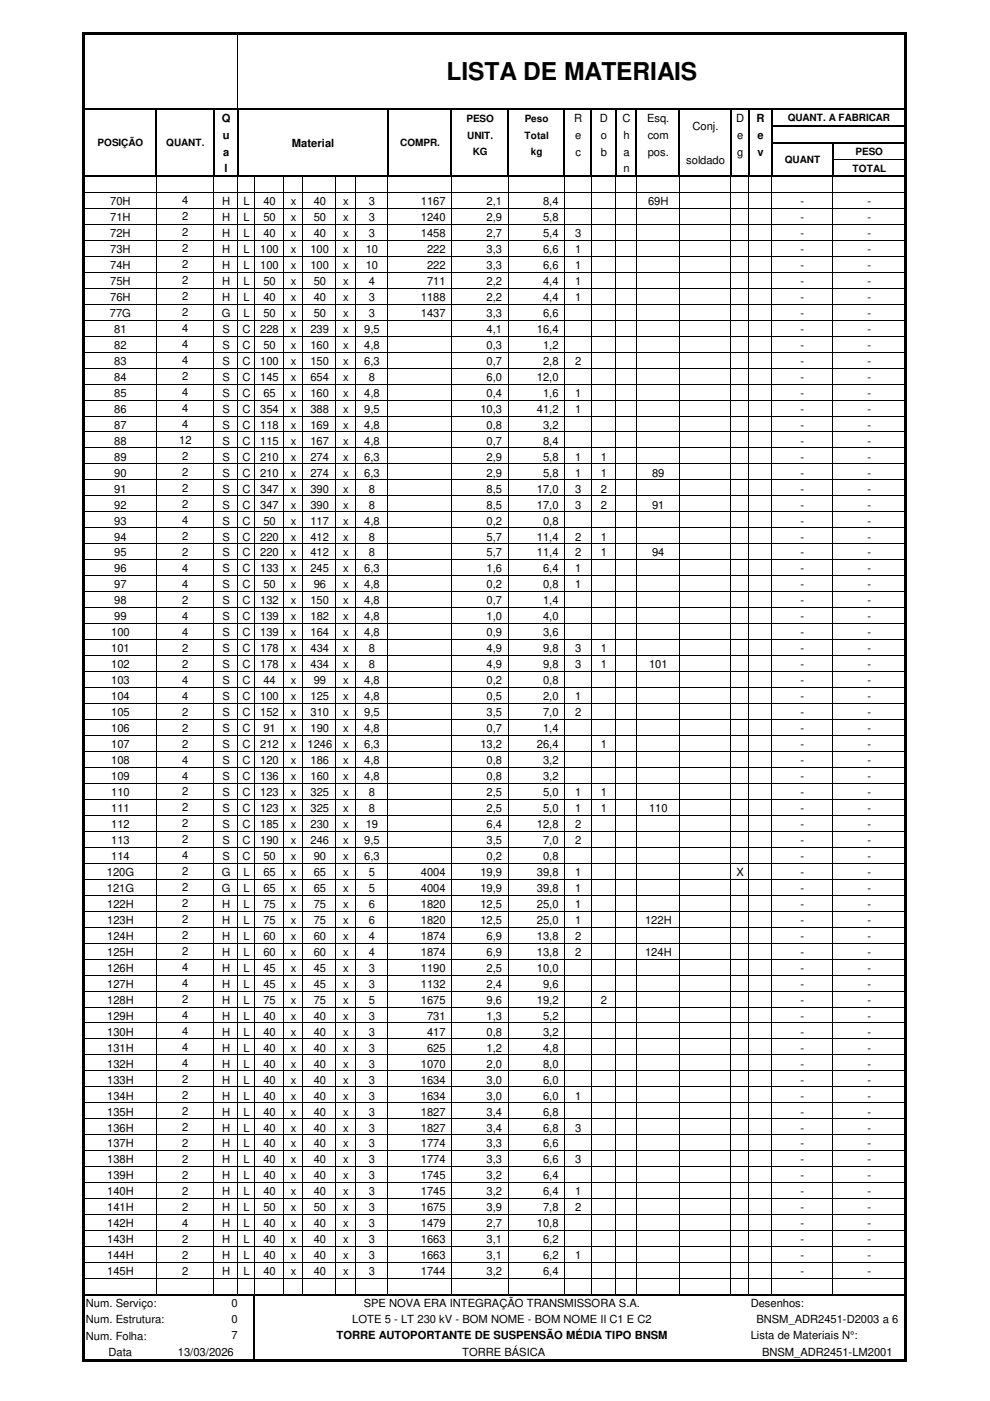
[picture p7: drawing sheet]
<svg xmlns="http://www.w3.org/2000/svg" width="210mm" height="297mm" viewBox="0 0 210 297" stroke-linecap="round" stroke-linejoin="round" font-family="sans-serif">
<defs><g id="words">
<text font-size="5.2" x="94.7" y="17">LISTA DE MATERIAIS</text>
<g font-size="2.4">
<text x="47" y="25.9">Q</text>
<text x="47.2" y="29.5">u</text>
<text x="121.8" y="25.9">R</text>
<text x="122" y="29.5">e</text>
<text x="127.2" y="25.9">D</text>
<text x="127.4" y="29.5">o</text>
<text x="132" y="25.9">C</text>
<text x="132.2" y="29.5">h</text>
<text x="137.2" y="25.9">Esq.</text>
<text x="137.3" y="29.5">com</text>
<text x="146.9" y="27.6">Conj.</text>
<text x="156.1" y="25.9">D</text>
<text x="156.3" y="29.5">e</text>
<text x="160.4" y="25.9">R</text>
<text x="160.6" y="29.5">e</text>
<text x="47.3" y="33">a</text>
<text x="61.9" y="31.1">Material</text>
<text x="122" y="33">c</text>
<text x="127.4" y="33">b</text>
<text x="132.2" y="33">a</text>
<text x="137.3" y="33">pos.</text>
<text x="145.5" y="34.7">soldado</text>
<text x="156.3" y="33">g</text>
<text x="160.6" y="33">v</text>
<text x="47.6" y="36.4">l</text>
<text x="132.2" y="36.4">n</text>
<text x="23.4" y="46.9">71H</text>
<text x="23.4" y="43.5">70H</text>
<text x="38.7" y="46.7">2</text>
<text x="38.7" y="43.3">4</text>
<text x="47.1" y="46.9">H</text>
<text x="47.1" y="43.5">H</text>
<text x="51.6" y="46.9">L</text>
<text x="51.6" y="43.5">L</text>
<text x="55.8" y="46.9">50</text>
<text x="55.8" y="43.5">40</text>
<text x="61.7" y="46.9">x</text>
<text x="61.7" y="43.5">x</text>
<text x="66.5" y="46.9">50</text>
<text x="66.5" y="43.5">40</text>
<text x="72.7" y="46.9">x</text>
<text x="72.7" y="43.5">x</text>
<text x="78.2" y="46.9">3</text>
<text x="78.2" y="43.5">3</text>
<text x="89.2" y="46.9">1240</text>
<text x="89.2" y="43.5">1167</text>
<text x="103.2" y="46.9">2,9</text>
<text x="103.2" y="43.5">2,1</text>
<text x="115.1" y="46.9">5,8</text>
<text x="115.1" y="43.5">8,4</text>
<text x="137.4" y="43.5">69H</text>
<text x="169.8" y="46.9">-</text>
<text x="169.8" y="43.5">-</text>
<text x="183.9" y="46.9">-</text>
<text x="183.9" y="43.5">-</text>
<text x="23.4" y="50.2">72H</text>
<text x="23.4" y="53.6">73H</text>
<text x="38.7" y="50.1">2</text>
<text x="38.7" y="53.5">2</text>
<text x="47.1" y="50.2">H</text>
<text x="47.1" y="53.6">H</text>
<text x="51.6" y="50.2">L</text>
<text x="51.6" y="53.6">L</text>
<text x="55.2" y="53.6">100</text>
<text x="55.8" y="50.2">40</text>
<text x="61.7" y="53.6">x</text>
<text x="61.7" y="50.2">x</text>
<text x="65.8" y="53.6">100</text>
<text x="66.5" y="50.2">40</text>
<text x="72.7" y="53.6">x</text>
<text x="72.7" y="50.2">x</text>
<text x="77.6" y="53.6">10</text>
<text x="78.2" y="50.2">3</text>
<text x="89.2" y="50.2">1458</text>
<text x="90.6" y="53.6">222</text>
<text x="103.2" y="53.6">3,3</text>
<text x="103.2" y="50.2">2,7</text>
<text x="115.1" y="53.6">6,6</text>
<text x="115.1" y="50.2">5,4</text>
<text x="122" y="53.6">1</text>
<text x="122" y="50.2">3</text>
<text x="169.8" y="53.6">-</text>
<text x="169.8" y="50.2">-</text>
<text x="183.9" y="53.6">-</text>
<text x="183.9" y="50.2">-</text>
<text x="23.4" y="57">74H</text>
<text x="38.6" y="56.9">2</text>
<text x="47.1" y="57">H</text>
<text x="51.6" y="57">L</text>
<text x="55.2" y="57">100</text>
<text x="61.7" y="57">x</text>
<text x="65.8" y="57">100</text>
<text x="72.7" y="57">x</text>
<text x="77.6" y="57">10</text>
<text x="90.6" y="57">222</text>
<text x="103.2" y="57">3,3</text>
<text x="115.1" y="57">6,6</text>
<text x="122" y="57">1</text>
<text x="169.8" y="57">-</text>
<text x="183.9" y="57">-</text>
<text x="23.4" y="60.4">75H</text>
<text x="23.4" y="63.8">76H</text>
<text x="38.6" y="60.3">2</text>
<text x="38.6" y="63.7">2</text>
<text x="47.1" y="60.4">H</text>
<text x="47.1" y="63.8">H</text>
<text x="51.6" y="60.4">L</text>
<text x="51.6" y="63.8">L</text>
<text x="55.8" y="60.4">50</text>
<text x="55.8" y="63.8">40</text>
<text x="61.7" y="60.4">x</text>
<text x="61.7" y="63.8">x</text>
<text x="66.5" y="60.4">50</text>
<text x="66.5" y="63.8">40</text>
<text x="72.7" y="60.4">x</text>
<text x="72.7" y="63.8">x</text>
<text x="78.2" y="60.4">4</text>
<text x="78.2" y="63.8">3</text>
<text x="89.2" y="63.8">1188</text>
<text x="90.6" y="60.4">711</text>
<text x="103.2" y="60.4">2,2</text>
<text x="103.2" y="63.8">2,2</text>
<text x="115.1" y="60.4">4,4</text>
<text x="115.1" y="63.8">4,4</text>
<text x="122" y="60.4">1</text>
<text x="122" y="63.8">1</text>
<text x="169.8" y="60.4">-</text>
<text x="169.8" y="63.8">-</text>
<text x="183.9" y="63.8">-</text>
<text x="183.9" y="60.4">-</text>
<text x="23.3" y="67.2">77G</text>
<text x="24.2" y="70.6">81</text>
<text x="38.6" y="70.4">4</text>
<text x="38.6" y="67.1">2</text>
<text x="47" y="67.2">G</text>
<text x="47.2" y="70.6">S</text>
<text x="51.4" y="70.6">C</text>
<text x="51.6" y="67.2">L</text>
<text x="55.2" y="70.6">228</text>
<text x="55.8" y="67.2">50</text>
<text x="61.7" y="70.6">x</text>
<text x="61.7" y="67.2">x</text>
<text x="65.8" y="70.6">239</text>
<text x="66.5" y="67.2">50</text>
<text x="72.7" y="67.2">x</text>
<text x="72.7" y="70.6">x</text>
<text x="77.2" y="70.6">9,5</text>
<text x="78.2" y="67.2">3</text>
<text x="89.2" y="67.2">1437</text>
<text x="103.2" y="67.2">3,3</text>
<text x="103.2" y="70.6">4,1</text>
<text x="113.8" y="70.6">16,4</text>
<text x="115.1" y="67.2">6,6</text>
<text x="169.8" y="67.2">-</text>
<text x="169.8" y="70.6">-</text>
<text x="183.9" y="67.2">-</text>
<text x="183.9" y="70.6">-</text>
<text x="24.2" y="74">82</text>
<text x="24.2" y="77.3">83</text>
<text x="38.6" y="73.8">4</text>
<text x="38.6" y="77.2">4</text>
<text x="47.2" y="74">S</text>
<text x="47.2" y="77.3">S</text>
<text x="51.4" y="74">C</text>
<text x="51.4" y="77.3">C</text>
<text x="55.2" y="77.3">100</text>
<text x="55.8" y="74">50</text>
<text x="61.7" y="74">x</text>
<text x="61.7" y="77.3">x</text>
<text x="65.8" y="74">160</text>
<text x="65.8" y="77.3">150</text>
<text x="72.7" y="74">x</text>
<text x="72.7" y="77.3">x</text>
<text x="77.2" y="74">4,8</text>
<text x="77.2" y="77.3">6,3</text>
<text x="103.2" y="74">0,3</text>
<text x="103.2" y="77.3">0,7</text>
<text x="115.1" y="74">1,2</text>
<text x="115.1" y="77.3">2,8</text>
<text x="122" y="77.3">2</text>
<text x="169.8" y="77.3">-</text>
<text x="169.8" y="74">-</text>
<text x="183.9" y="77.3">-</text>
<text x="183.9" y="74">-</text>
<text x="24.2" y="80.7">84</text>
<text x="38.6" y="80.6">2</text>
<text x="38.6" y="84">4</text>
<text x="47.2" y="80.7">S</text>
<text x="51.4" y="80.7">C</text>
<text x="55.2" y="80.7">145</text>
<text x="61.7" y="80.7">x</text>
<text x="65.8" y="80.7">654</text>
<text x="72.7" y="80.7">x</text>
<text x="78.2" y="80.7">8</text>
<text x="103.2" y="80.7">6,0</text>
<text x="113.8" y="80.7">12,0</text>
<text x="169.8" y="80.7">-</text>
<text x="183.9" y="80.7">-</text>
<text x="24.2" y="84.1">85</text>
<text x="24.2" y="87.5">86</text>
<text x="38.6" y="87.4">4</text>
<text x="47.2" y="84.1">S</text>
<text x="47.2" y="87.5">S</text>
<text x="51.4" y="84.1">C</text>
<text x="51.4" y="87.5">C</text>
<text x="55.2" y="87.5">354</text>
<text x="55.8" y="84.1">65</text>
<text x="61.7" y="84.1">x</text>
<text x="61.7" y="87.5">x</text>
<text x="65.8" y="84.1">160</text>
<text x="65.8" y="87.5">388</text>
<text x="72.7" y="84.1">x</text>
<text x="72.7" y="87.5">x</text>
<text x="77.2" y="84.1">4,8</text>
<text x="77.2" y="87.5">9,5</text>
<text x="101.9" y="87.5">10,3</text>
<text x="103.2" y="84.1">0,4</text>
<text x="113.8" y="87.5">41,2</text>
<text x="115.1" y="84.1">1,6</text>
<text x="122" y="84.1">1</text>
<text x="122" y="87.5">1</text>
<text x="169.8" y="84.1">-</text>
<text x="169.8" y="87.5">-</text>
<text x="183.9" y="84.1">-</text>
<text x="183.9" y="87.5">-</text>
<text x="24.2" y="90.9">87</text>
<text x="24.2" y="94.3">88</text>
<text x="38" y="94.1">12</text>
<text x="38.7" y="90.8">4</text>
<text x="47.2" y="90.9">S</text>
<text x="47.2" y="94.3">S</text>
<text x="51.4" y="90.9">C</text>
<text x="51.4" y="94.3">C</text>
<text x="55.2" y="90.9">118</text>
<text x="55.2" y="94.3">115</text>
<text x="61.7" y="90.9">x</text>
<text x="61.7" y="94.3">x</text>
<text x="65.8" y="90.9">169</text>
<text x="65.8" y="94.3">167</text>
<text x="72.7" y="90.9">x</text>
<text x="72.7" y="94.3">x</text>
<text x="77.2" y="90.9">4,8</text>
<text x="77.2" y="94.3">4,8</text>
<text x="103.2" y="90.9">0,8</text>
<text x="103.2" y="94.3">0,7</text>
<text x="115.1" y="90.9">3,2</text>
<text x="115.1" y="94.3">8,4</text>
<text x="169.8" y="90.9">-</text>
<text x="169.8" y="94.3">-</text>
<text x="183.9" y="90.9">-</text>
<text x="183.9" y="94.3">-</text>
<text x="24.2" y="97.7">89</text>
<text x="24.2" y="101">90</text>
<text x="38.7" y="97.5">2</text>
<text x="38.7" y="100.9">2</text>
<text x="47.2" y="97.7">S</text>
<text x="47.2" y="101">S</text>
<text x="51.4" y="97.7">C</text>
<text x="51.4" y="101">C</text>
<text x="55.2" y="97.7">210</text>
<text x="55.2" y="101">210</text>
<text x="61.7" y="97.7">x</text>
<text x="61.7" y="101">x</text>
<text x="65.8" y="97.7">274</text>
<text x="65.8" y="101">274</text>
<text x="72.7" y="97.7">x</text>
<text x="72.7" y="101">x</text>
<text x="77.2" y="97.7">6,3</text>
<text x="77.2" y="101">6,3</text>
<text x="103.2" y="97.7">2,9</text>
<text x="103.2" y="101">2,9</text>
<text x="115.1" y="97.7">5,8</text>
<text x="115.1" y="101">5,8</text>
<text x="122" y="97.7">1</text>
<text x="122" y="101">1</text>
<text x="127.4" y="97.7">1</text>
<text x="127.4" y="101">1</text>
<text x="138.3" y="101">89</text>
<text x="169.8" y="97.7">-</text>
<text x="169.8" y="101">-</text>
<text x="183.9" y="97.7">-</text>
<text x="183.9" y="101">-</text>
<text x="24.2" y="104.4">91</text>
<text x="24.2" y="107.8">92</text>
<text x="38.7" y="104.3">2</text>
<text x="38.7" y="107.7">2</text>
<text x="47.2" y="104.4">S</text>
<text x="47.2" y="107.8">S</text>
<text x="51.4" y="104.4">C</text>
<text x="51.4" y="107.8">C</text>
<text x="55.2" y="104.4">347</text>
<text x="55.2" y="107.8">347</text>
<text x="61.7" y="104.4">x</text>
<text x="61.7" y="107.8">x</text>
<text x="65.8" y="104.4">390</text>
<text x="65.8" y="107.8">390</text>
<text x="72.7" y="104.4">x</text>
<text x="72.7" y="107.8">x</text>
<text x="78.2" y="104.4">8</text>
<text x="78.2" y="107.8">8</text>
<text x="103.2" y="104.4">8,5</text>
<text x="103.2" y="107.8">8,5</text>
<text x="113.8" y="104.4">17,0</text>
<text x="113.8" y="107.8">17,0</text>
<text x="122" y="104.4">3</text>
<text x="122" y="107.8">3</text>
<text x="127.4" y="104.4">2</text>
<text x="127.4" y="107.8">2</text>
<text x="138.3" y="107.8">91</text>
<text x="169.8" y="104.4">-</text>
<text x="169.8" y="107.8">-</text>
<text x="183.9" y="104.4">-</text>
<text x="183.9" y="107.8">-</text>
<text x="24.2" y="111.2">93</text>
<text x="38.7" y="111.1">4</text>
<text x="47.2" y="111.2">S</text>
<text x="51.4" y="111.2">C</text>
<text x="55.8" y="111.2">50</text>
<text x="61.7" y="111.2">x</text>
<text x="65.8" y="111.2">117</text>
<text x="72.7" y="111.2">x</text>
<text x="77.2" y="111.2">4,8</text>
<text x="103.2" y="111.2">0,2</text>
<text x="115.1" y="111.2">0,8</text>
<text x="169.8" y="111.2">-</text>
<text x="183.9" y="111.2">-</text>
<text x="24.2" y="114.6">94</text>
<text x="24.2" y="118">95</text>
<text x="38.7" y="114.5">2</text>
<text x="38.7" y="117.9">2</text>
<text x="47.2" y="114.6">S</text>
<text x="47.2" y="118">S</text>
<text x="51.4" y="114.6">C</text>
<text x="51.4" y="118">C</text>
<text x="55.2" y="114.6">220</text>
<text x="55.2" y="118">220</text>
<text x="61.7" y="114.6">x</text>
<text x="61.7" y="118">x</text>
<text x="65.8" y="114.6">412</text>
<text x="65.8" y="118">412</text>
<text x="72.7" y="114.6">x</text>
<text x="72.7" y="118">x</text>
<text x="78.2" y="114.6">8</text>
<text x="78.2" y="118">8</text>
<text x="103.2" y="114.6">5,7</text>
<text x="103.2" y="118">5,7</text>
<text x="113.8" y="114.6">11,4</text>
<text x="113.8" y="118">11,4</text>
<text x="122" y="114.6">2</text>
<text x="122" y="118">2</text>
<text x="127.4" y="114.6">1</text>
<text x="127.4" y="118">1</text>
<text x="138.3" y="118">94</text>
<text x="169.8" y="114.6">-</text>
<text x="169.8" y="118">-</text>
<text x="183.9" y="114.6">-</text>
<text x="183.9" y="118">-</text>
<text x="24.2" y="121.4">96</text>
<text x="24.2" y="124.8">97</text>
<text x="38.7" y="121.2">4</text>
<text x="38.7" y="124.6">4</text>
<text x="47.2" y="121.4">S</text>
<text x="47.2" y="124.8">S</text>
<text x="51.4" y="121.4">C</text>
<text x="51.4" y="124.8">C</text>
<text x="55.2" y="121.4">133</text>
<text x="55.8" y="124.8">50</text>
<text x="61.7" y="121.4">x</text>
<text x="61.7" y="124.8">x</text>
<text x="65.8" y="121.4">245</text>
<text x="66.5" y="124.8">96</text>
<text x="72.7" y="121.4">x</text>
<text x="72.7" y="124.8">x</text>
<text x="77.2" y="121.4">6,3</text>
<text x="77.2" y="124.8">4,8</text>
<text x="103.2" y="121.4">1,6</text>
<text x="103.2" y="124.8">0,2</text>
<text x="115.1" y="121.4">6,4</text>
<text x="115.1" y="124.8">0,8</text>
<text x="122" y="121.4">1</text>
<text x="122" y="124.8">1</text>
<text x="169.8" y="121.4">-</text>
<text x="169.8" y="124.8">-</text>
<text x="183.9" y="121.4">-</text>
<text x="183.9" y="124.8">-</text>
<text x="24.2" y="128.1">98</text>
<text x="24.2" y="131.5">99</text>
<text x="38.7" y="128">2</text>
<text x="38.7" y="131.4">4</text>
<text x="47.2" y="128.1">S</text>
<text x="47.2" y="131.5">S</text>
<text x="51.4" y="128.1">C</text>
<text x="51.4" y="131.5">C</text>
<text x="55.2" y="128.1">132</text>
<text x="55.2" y="131.5">139</text>
<text x="61.7" y="128.1">x</text>
<text x="61.7" y="131.5">x</text>
<text x="65.8" y="128.1">150</text>
<text x="65.8" y="131.5">182</text>
<text x="72.7" y="128.1">x</text>
<text x="72.7" y="131.5">x</text>
<text x="77.2" y="128.1">4,8</text>
<text x="77.2" y="131.5">4,8</text>
<text x="103.2" y="128.1">0,7</text>
<text x="103.2" y="131.5">1,0</text>
<text x="115.1" y="128.1">1,4</text>
<text x="115.1" y="131.5">4,0</text>
<text x="169.8" y="128.1">-</text>
<text x="169.8" y="131.5">-</text>
<text x="183.9" y="128.1">-</text>
<text x="183.9" y="131.5">-</text>
<text x="23.6" y="134.9">100</text>
<text x="38.7" y="134.8">4</text>
<text x="47.2" y="134.9">S</text>
<text x="51.4" y="134.9">C</text>
<text x="55.2" y="134.9">139</text>
<text x="61.7" y="134.9">x</text>
<text x="65.8" y="134.9">164</text>
<text x="72.7" y="134.9">x</text>
<text x="77.2" y="134.9">4,8</text>
<text x="103.2" y="134.9">0,9</text>
<text x="115.1" y="134.9">3,6</text>
<text x="169.8" y="134.9">-</text>
<text x="183.9" y="134.9">-</text>
<text x="23.6" y="138.3">101</text>
<text x="23.6" y="141.7">102</text>
<text x="38.7" y="138.2">2</text>
<text x="38.7" y="141.6">2</text>
<text x="47.2" y="138.3">S</text>
<text x="47.2" y="141.7">S</text>
<text x="51.4" y="138.3">C</text>
<text x="51.4" y="141.7">C</text>
<text x="55.2" y="138.3">178</text>
<text x="55.2" y="141.7">178</text>
<text x="61.7" y="138.3">x</text>
<text x="61.7" y="141.7">x</text>
<text x="65.8" y="138.3">434</text>
<text x="65.8" y="141.7">434</text>
<text x="72.7" y="138.3">x</text>
<text x="72.7" y="141.7">x</text>
<text x="78.2" y="138.3">8</text>
<text x="78.2" y="141.7">8</text>
<text x="103.2" y="138.3">4,9</text>
<text x="103.2" y="141.7">4,9</text>
<text x="115.1" y="138.3">9,8</text>
<text x="115.1" y="141.7">9,8</text>
<text x="122" y="138.3">3</text>
<text x="122" y="141.7">3</text>
<text x="127.4" y="138.3">1</text>
<text x="127.4" y="141.7">1</text>
<text x="137.6" y="141.7">101</text>
<text x="169.8" y="138.3">-</text>
<text x="169.8" y="141.7">-</text>
<text x="183.9" y="138.3">-</text>
<text x="183.9" y="141.7">-</text>
<text x="23.6" y="145.1">103</text>
<text x="23.6" y="148.5">104</text>
<text x="38.7" y="144.9">4</text>
<text x="38.7" y="148.3">4</text>
<text x="47.2" y="145.1">S</text>
<text x="47.2" y="148.5">S</text>
<text x="51.4" y="145.1">C</text>
<text x="51.4" y="148.5">C</text>
<text x="55.2" y="148.5">100</text>
<text x="55.8" y="145.1">44</text>
<text x="61.7" y="148.5">x</text>
<text x="61.7" y="145.1">x</text>
<text x="65.8" y="148.5">125</text>
<text x="66.5" y="145.1">99</text>
<text x="72.7" y="148.5">x</text>
<text x="72.7" y="145.1">x</text>
<text x="77.2" y="148.5">4,8</text>
<text x="77.2" y="145.1">4,8</text>
<text x="103.2" y="148.5">0,5</text>
<text x="103.2" y="145.1">0,2</text>
<text x="115.1" y="148.5">2,0</text>
<text x="115.1" y="145.1">0,8</text>
<text x="122" y="148.5">1</text>
<text x="169.8" y="148.5">-</text>
<text x="169.8" y="145.1">-</text>
<text x="183.9" y="148.5">-</text>
<text x="183.9" y="145.1">-</text>
<text x="23.6" y="151.8">105</text>
<text x="23.6" y="155.2">106</text>
<text x="38.7" y="151.7">2</text>
<text x="38.7" y="155.1">2</text>
<text x="47.2" y="151.8">S</text>
<text x="47.2" y="155.2">S</text>
<text x="51.4" y="151.8">C</text>
<text x="51.4" y="155.2">C</text>
<text x="55.2" y="151.8">152</text>
<text x="55.8" y="155.2">91</text>
<text x="61.7" y="151.8">x</text>
<text x="61.7" y="155.2">x</text>
<text x="65.8" y="151.8">310</text>
<text x="65.8" y="155.2">190</text>
<text x="72.7" y="151.8">x</text>
<text x="72.7" y="155.2">x</text>
<text x="77.2" y="151.8">9,5</text>
<text x="77.2" y="155.2">4,8</text>
<text x="103.2" y="151.8">3,5</text>
<text x="103.2" y="155.2">0,7</text>
<text x="115.1" y="151.8">7,0</text>
<text x="115.1" y="155.2">1,4</text>
<text x="122" y="151.8">2</text>
<text x="169.8" y="151.8">-</text>
<text x="169.8" y="155.2">-</text>
<text x="183.9" y="151.8">-</text>
<text x="183.9" y="155.2">-</text>
<text x="23.6" y="158.6">107</text>
<text x="38.7" y="158.5">2</text>
<text x="38.7" y="161.9">4</text>
<text x="47.2" y="158.6">S</text>
<text x="51.4" y="158.6">C</text>
<text x="55.2" y="158.6">212</text>
<text x="61.7" y="158.6">x</text>
<text x="65.2" y="158.6">1246</text>
<text x="72.7" y="158.6">x</text>
<text x="77.2" y="158.6">6,3</text>
<text x="101.9" y="158.6">13,2</text>
<text x="113.8" y="158.6">26,4</text>
<text x="127.4" y="158.6">1</text>
<text x="169.8" y="158.6">-</text>
<text x="183.9" y="158.6">-</text>
<text x="23.6" y="162">108</text>
<text x="23.6" y="165.4">109</text>
<text x="38.7" y="165.3">4</text>
<text x="47.2" y="162">S</text>
<text x="47.2" y="165.4">S</text>
<text x="51.4" y="162">C</text>
<text x="51.4" y="165.4">C</text>
<text x="55.2" y="162">120</text>
<text x="55.2" y="165.4">136</text>
<text x="61.7" y="162">x</text>
<text x="61.7" y="165.4">x</text>
<text x="65.8" y="162">186</text>
<text x="65.8" y="165.4">160</text>
<text x="72.7" y="162">x</text>
<text x="72.7" y="165.4">x</text>
<text x="77.2" y="162">4,8</text>
<text x="77.2" y="165.4">4,8</text>
<text x="103.2" y="162">0,8</text>
<text x="103.2" y="165.4">0,8</text>
<text x="115.1" y="162">3,2</text>
<text x="115.1" y="165.4">3,2</text>
<text x="169.8" y="162">-</text>
<text x="169.8" y="165.4">-</text>
<text x="183.9" y="162">-</text>
<text x="183.9" y="165.4">-</text>
<text x="23.6" y="168.8">110</text>
<text x="23.6" y="172.2">111</text>
<text x="38.7" y="168.7">2</text>
<text x="38.7" y="172">2</text>
<text x="47.2" y="168.8">S</text>
<text x="47.2" y="172.2">S</text>
<text x="51.4" y="168.8">C</text>
<text x="51.4" y="172.2">C</text>
<text x="55.2" y="168.8">123</text>
<text x="55.2" y="172.2">123</text>
<text x="61.7" y="168.8">x</text>
<text x="61.7" y="172.2">x</text>
<text x="65.8" y="168.8">325</text>
<text x="65.8" y="172.2">325</text>
<text x="72.7" y="168.8">x</text>
<text x="72.7" y="172.2">x</text>
<text x="78.2" y="168.8">8</text>
<text x="78.2" y="172.2">8</text>
<text x="103.2" y="168.8">2,5</text>
<text x="103.2" y="172.2">2,5</text>
<text x="115.1" y="168.8">5,0</text>
<text x="115.1" y="172.2">5,0</text>
<text x="122" y="168.8">1</text>
<text x="122" y="172.2">1</text>
<text x="127.4" y="168.8">1</text>
<text x="127.4" y="172.2">1</text>
<text x="137.6" y="172.2">110</text>
<text x="169.8" y="168.8">-</text>
<text x="169.8" y="172.2">-</text>
<text x="183.9" y="168.8">-</text>
<text x="183.9" y="172.2">-</text>
<text x="23.6" y="175.6">112</text>
<text x="23.6" y="178.9">113</text>
<text x="38.7" y="175.4">2</text>
<text x="38.7" y="178.8">2</text>
<text x="47.2" y="175.6">S</text>
<text x="47.2" y="178.9">S</text>
<text x="51.4" y="175.6">C</text>
<text x="51.4" y="178.9">C</text>
<text x="55.2" y="175.6">185</text>
<text x="55.2" y="178.9">190</text>
<text x="61.7" y="175.6">x</text>
<text x="61.7" y="178.9">x</text>
<text x="65.8" y="175.6">230</text>
<text x="65.8" y="178.9">246</text>
<text x="72.7" y="175.6">x</text>
<text x="72.7" y="178.9">x</text>
<text x="77.2" y="178.9">9,5</text>
<text x="77.6" y="175.6">19</text>
<text x="103.2" y="175.6">6,4</text>
<text x="103.2" y="178.9">3,5</text>
<text x="113.8" y="175.6">12,8</text>
<text x="115.1" y="178.9">7,0</text>
<text x="122" y="178.9">2</text>
<text x="122" y="175.6">2</text>
<text x="169.8" y="175.6">-</text>
<text x="169.8" y="178.9">-</text>
<text x="183.9" y="175.6">-</text>
<text x="183.9" y="178.9">-</text>
<text x="22.6" y="185.7">120G</text>
<text x="23.6" y="182.3">114</text>
<text x="38.7" y="185.6">2</text>
<text x="38.7" y="182.2">4</text>
<text x="47" y="185.7">G</text>
<text x="47.2" y="182.3">S</text>
<text x="51.4" y="182.3">C</text>
<text x="51.6" y="185.7">L</text>
<text x="55.8" y="185.7">65</text>
<text x="55.8" y="182.3">50</text>
<text x="61.7" y="185.7">x</text>
<text x="61.7" y="182.3">x</text>
<text x="66.5" y="185.7">65</text>
<text x="66.5" y="182.3">90</text>
<text x="72.7" y="185.7">x</text>
<text x="72.7" y="182.3">x</text>
<text x="77.2" y="182.3">6,3</text>
<text x="78.2" y="185.7">5</text>
<text x="89.2" y="185.7">4004</text>
<text x="101.9" y="185.7">19,9</text>
<text x="103.2" y="182.3">0,2</text>
<text x="113.8" y="185.7">39,8</text>
<text x="115.1" y="182.3">0,8</text>
<text x="122" y="185.7">1</text>
<text x="156.2" y="185.7">X</text>
<text x="169.8" y="185.7">-</text>
<text x="169.8" y="182.3">-</text>
<text x="183.9" y="185.7">-</text>
<text x="183.9" y="182.3">-</text>
<text x="22.6" y="189.1">121G</text>
<text x="38.7" y="189">2</text>
<text x="47" y="189.1">G</text>
<text x="51.6" y="189.1">L</text>
<text x="55.8" y="189.1">65</text>
<text x="61.7" y="189.1">x</text>
<text x="66.5" y="189.1">65</text>
<text x="72.7" y="189.1">x</text>
<text x="78.2" y="189.1">5</text>
<text x="89.2" y="189.1">4004</text>
<text x="101.9" y="189.1">19,9</text>
<text x="113.8" y="189.1">39,8</text>
<text x="122" y="189.1">1</text>
<text x="169.8" y="189.1">-</text>
<text x="183.9" y="189.1">-</text>
<text x="22.7" y="192.5">122H</text>
<text x="22.7" y="195.9">123H</text>
<text x="38.7" y="192.4">2</text>
<text x="38.7" y="195.7">2</text>
<text x="47.1" y="192.5">H</text>
<text x="47.1" y="195.9">H</text>
<text x="51.6" y="192.5">L</text>
<text x="51.6" y="195.9">L</text>
<text x="55.8" y="192.5">75</text>
<text x="55.8" y="195.9">75</text>
<text x="61.7" y="192.5">x</text>
<text x="61.7" y="195.9">x</text>
<text x="66.5" y="192.5">75</text>
<text x="66.5" y="195.9">75</text>
<text x="72.7" y="192.5">x</text>
<text x="72.7" y="195.9">x</text>
<text x="78.2" y="192.5">6</text>
<text x="78.2" y="195.9">6</text>
<text x="89.2" y="192.5">1820</text>
<text x="89.2" y="195.9">1820</text>
<text x="101.9" y="192.5">12,5</text>
<text x="101.9" y="195.9">12,5</text>
<text x="113.8" y="192.5">25,0</text>
<text x="113.8" y="195.9">25,0</text>
<text x="122" y="192.5">1</text>
<text x="122" y="195.9">1</text>
<text x="136.8" y="195.9">122H</text>
<text x="169.8" y="192.5">-</text>
<text x="169.8" y="195.9">-</text>
<text x="183.9" y="192.5">-</text>
<text x="183.9" y="195.9">-</text>
<text x="22.7" y="199.3">124H</text>
<text x="22.7" y="202.6">125H</text>
<text x="38.7" y="199.1">2</text>
<text x="38.7" y="202.5">2</text>
<text x="47.1" y="199.3">H</text>
<text x="47.1" y="202.6">H</text>
<text x="51.6" y="199.3">L</text>
<text x="51.6" y="202.6">L</text>
<text x="55.8" y="199.3">60</text>
<text x="55.8" y="202.6">60</text>
<text x="61.7" y="199.3">x</text>
<text x="61.7" y="202.6">x</text>
<text x="66.5" y="199.3">60</text>
<text x="66.5" y="202.6">60</text>
<text x="72.7" y="199.3">x</text>
<text x="72.7" y="202.6">x</text>
<text x="78.2" y="199.3">4</text>
<text x="78.2" y="202.6">4</text>
<text x="89.2" y="199.3">1874</text>
<text x="89.2" y="202.6">1874</text>
<text x="103.2" y="199.3">6,9</text>
<text x="103.2" y="202.6">6,9</text>
<text x="113.8" y="199.3">13,8</text>
<text x="113.8" y="202.6">13,8</text>
<text x="122" y="199.3">2</text>
<text x="122" y="202.6">2</text>
<text x="136.8" y="202.6">124H</text>
<text x="169.8" y="199.3">-</text>
<text x="169.8" y="202.6">-</text>
<text x="183.9" y="199.3">-</text>
<text x="183.9" y="202.6">-</text>
<text x="22.7" y="206">126H</text>
<text x="22.7" y="209.4">127H</text>
<text x="38.7" y="205.9">4</text>
<text x="38.7" y="209.3">4</text>
<text x="47.1" y="206">H</text>
<text x="47.1" y="209.4">H</text>
<text x="51.6" y="206">L</text>
<text x="51.6" y="209.4">L</text>
<text x="55.8" y="206">45</text>
<text x="55.8" y="209.4">45</text>
<text x="61.7" y="206">x</text>
<text x="61.7" y="209.4">x</text>
<text x="66.5" y="206">45</text>
<text x="66.5" y="209.4">45</text>
<text x="72.7" y="206">x</text>
<text x="72.7" y="209.4">x</text>
<text x="78.2" y="206">3</text>
<text x="78.2" y="209.4">3</text>
<text x="89.2" y="206">1190</text>
<text x="89.2" y="209.4">1132</text>
<text x="103.2" y="206">2,5</text>
<text x="103.2" y="209.4">2,4</text>
<text x="113.8" y="206">10,0</text>
<text x="115.1" y="209.4">9,6</text>
<text x="169.8" y="206">-</text>
<text x="169.8" y="209.4">-</text>
<text x="183.9" y="206">-</text>
<text x="183.9" y="209.4">-</text>
<text x="22.7" y="212.8">128H</text>
<text x="38.7" y="212.7">2</text>
<text x="47.1" y="212.8">H</text>
<text x="51.6" y="212.8">L</text>
<text x="55.8" y="212.8">75</text>
<text x="61.7" y="212.8">x</text>
<text x="66.5" y="212.8">75</text>
<text x="72.7" y="212.8">x</text>
<text x="78.2" y="212.8">5</text>
<text x="89.2" y="212.8">1675</text>
<text x="103.2" y="212.8">9,6</text>
<text x="113.8" y="212.8">19,2</text>
<text x="127.4" y="212.8">2</text>
<text x="169.8" y="212.8">-</text>
<text x="183.9" y="212.8">-</text>
<text x="22.7" y="216.2">129H</text>
<text x="22.7" y="219.6">130H</text>
<text x="38.7" y="216.1">4</text>
<text x="38.7" y="219.5">4</text>
<text x="47.1" y="216.2">H</text>
<text x="47.1" y="219.6">H</text>
<text x="51.6" y="216.2">L</text>
<text x="51.6" y="219.6">L</text>
<text x="55.8" y="216.2">40</text>
<text x="55.8" y="219.6">40</text>
<text x="61.7" y="216.2">x</text>
<text x="61.7" y="219.6">x</text>
<text x="66.5" y="216.2">40</text>
<text x="66.5" y="219.6">40</text>
<text x="72.7" y="216.2">x</text>
<text x="72.7" y="219.6">x</text>
<text x="78.2" y="216.2">3</text>
<text x="78.2" y="219.6">3</text>
<text x="90.6" y="216.2">731</text>
<text x="90.6" y="219.6">417</text>
<text x="103.2" y="216.2">1,3</text>
<text x="103.2" y="219.6">0,8</text>
<text x="115.1" y="216.2">5,2</text>
<text x="115.1" y="219.6">3,2</text>
<text x="169.8" y="216.2">-</text>
<text x="169.8" y="219.6">-</text>
<text x="183.9" y="216.2">-</text>
<text x="183.9" y="219.6">-</text>
<text x="22.7" y="223">131H</text>
<text x="22.7" y="226.4">132H</text>
<text x="38.7" y="222.8">4</text>
<text x="38.7" y="226.2">4</text>
<text x="47.1" y="223">H</text>
<text x="47.1" y="226.4">H</text>
<text x="51.6" y="223">L</text>
<text x="51.6" y="226.4">L</text>
<text x="55.8" y="223">40</text>
<text x="55.8" y="226.4">40</text>
<text x="61.7" y="223">x</text>
<text x="61.7" y="226.4">x</text>
<text x="66.5" y="223">40</text>
<text x="66.5" y="226.4">40</text>
<text x="72.7" y="223">x</text>
<text x="72.7" y="226.4">x</text>
<text x="78.2" y="223">3</text>
<text x="78.2" y="226.4">3</text>
<text x="89.2" y="226.4">1070</text>
<text x="90.6" y="223">625</text>
<text x="103.2" y="223">1,2</text>
<text x="103.2" y="226.4">2,0</text>
<text x="115.1" y="223">4,8</text>
<text x="115.1" y="226.4">8,0</text>
<text x="169.8" y="223">-</text>
<text x="169.8" y="226.4">-</text>
<text x="183.9" y="223">-</text>
<text x="183.9" y="226.4">-</text>
<text x="22.7" y="229.7">133H</text>
<text x="22.7" y="233.1">134H</text>
<text x="38.7" y="229.6">2</text>
<text x="38.7" y="233">2</text>
<text x="47.1" y="229.7">H</text>
<text x="47.1" y="233.1">H</text>
<text x="51.6" y="229.7">L</text>
<text x="51.6" y="233.1">L</text>
<text x="55.8" y="229.7">40</text>
<text x="55.8" y="233.1">40</text>
<text x="61.7" y="229.7">x</text>
<text x="61.7" y="233.1">x</text>
<text x="66.5" y="229.7">40</text>
<text x="66.5" y="233.1">40</text>
<text x="72.7" y="229.7">x</text>
<text x="72.7" y="233.1">x</text>
<text x="78.2" y="229.7">3</text>
<text x="78.2" y="233.1">3</text>
<text x="89.2" y="229.7">1634</text>
<text x="89.2" y="233.1">1634</text>
<text x="103.2" y="229.7">3,0</text>
<text x="103.2" y="233.1">3,0</text>
<text x="115.1" y="229.7">6,0</text>
<text x="115.1" y="233.1">6,0</text>
<text x="122" y="233.1">1</text>
<text x="169.8" y="233.1">-</text>
<text x="169.8" y="229.7">-</text>
<text x="183.9" y="233.1">-</text>
<text x="183.9" y="229.7">-</text>
<text x="22.7" y="236.5">135H</text>
<text x="22.7" y="239.9">136H</text>
<text x="38.7" y="236.4">2</text>
<text x="38.7" y="239.8">2</text>
<text x="47.1" y="236.5">H</text>
<text x="47.1" y="239.9">H</text>
<text x="51.6" y="236.5">L</text>
<text x="51.6" y="239.9">L</text>
<text x="55.8" y="236.5">40</text>
<text x="55.8" y="239.9">40</text>
<text x="61.7" y="236.5">x</text>
<text x="61.7" y="239.9">x</text>
<text x="66.5" y="236.5">40</text>
<text x="66.5" y="239.9">40</text>
<text x="72.7" y="236.5">x</text>
<text x="72.7" y="239.9">x</text>
<text x="78.2" y="236.5">3</text>
<text x="78.2" y="239.9">3</text>
<text x="89.2" y="236.5">1827</text>
<text x="89.2" y="239.9">1827</text>
<text x="103.2" y="236.5">3,4</text>
<text x="103.2" y="239.9">3,4</text>
<text x="115.1" y="236.5">6,8</text>
<text x="115.1" y="239.9">6,8</text>
<text x="122" y="239.9">3</text>
<text x="169.8" y="239.9">-</text>
<text x="169.8" y="236.5">-</text>
<text x="183.9" y="239.9">-</text>
<text x="183.9" y="236.5">-</text>
<text x="22.7" y="243.3">137H</text>
<text x="38.7" y="243.2">2</text>
<text x="47.1" y="243.3">H</text>
<text x="51.6" y="243.3">L</text>
<text x="55.8" y="243.3">40</text>
<text x="61.7" y="243.3">x</text>
<text x="66.5" y="243.3">40</text>
<text x="72.7" y="243.3">x</text>
<text x="78.2" y="243.3">3</text>
<text x="89.2" y="243.3">1774</text>
<text x="103.2" y="243.3">3,3</text>
<text x="115.1" y="243.3">6,6</text>
<text x="169.8" y="243.3">-</text>
<text x="183.9" y="243.3">-</text>
<text x="22.7" y="246.7">138H</text>
<text x="22.7" y="250.1">139H</text>
<text x="38.7" y="246.5">2</text>
<text x="38.7" y="249.9">2</text>
<text x="47.1" y="246.7">H</text>
<text x="47.1" y="250.1">H</text>
<text x="51.6" y="246.7">L</text>
<text x="51.6" y="250.1">L</text>
<text x="55.8" y="246.7">40</text>
<text x="55.8" y="250.1">40</text>
<text x="61.7" y="246.7">x</text>
<text x="61.7" y="250.1">x</text>
<text x="66.5" y="246.7">40</text>
<text x="66.5" y="250.1">40</text>
<text x="72.7" y="246.7">x</text>
<text x="72.7" y="250.1">x</text>
<text x="78.2" y="246.7">3</text>
<text x="78.2" y="250.1">3</text>
<text x="89.2" y="246.7">1774</text>
<text x="89.2" y="250.1">1745</text>
<text x="103.2" y="246.7">3,3</text>
<text x="103.2" y="250.1">3,2</text>
<text x="115.1" y="246.7">6,6</text>
<text x="115.1" y="250.1">6,4</text>
<text x="122" y="246.7">3</text>
<text x="169.8" y="246.7">-</text>
<text x="169.8" y="250.1">-</text>
<text x="183.9" y="246.7">-</text>
<text x="183.9" y="250.1">-</text>
<text x="22.7" y="253.4">140H</text>
<text x="22.7" y="256.8">141H</text>
<text x="38.7" y="253.3">2</text>
<text x="38.7" y="256.7">2</text>
<text x="47.1" y="253.4">H</text>
<text x="47.1" y="256.8">H</text>
<text x="51.6" y="253.4">L</text>
<text x="51.6" y="256.8">L</text>
<text x="55.8" y="253.4">40</text>
<text x="55.8" y="256.8">50</text>
<text x="61.7" y="253.4">x</text>
<text x="61.7" y="256.8">x</text>
<text x="66.5" y="253.4">40</text>
<text x="66.5" y="256.8">50</text>
<text x="72.7" y="253.4">x</text>
<text x="72.7" y="256.8">x</text>
<text x="78.2" y="253.4">3</text>
<text x="78.2" y="256.8">3</text>
<text x="89.2" y="253.4">1745</text>
<text x="89.2" y="256.8">1675</text>
<text x="103.2" y="253.4">3,2</text>
<text x="103.2" y="256.8">3,9</text>
<text x="115.1" y="253.4">6,4</text>
<text x="115.1" y="256.8">7,8</text>
<text x="122" y="253.4">1</text>
<text x="122" y="256.8">2</text>
<text x="169.8" y="253.4">-</text>
<text x="169.8" y="256.8">-</text>
<text x="183.9" y="253.4">-</text>
<text x="183.9" y="256.8">-</text>
<text x="22.7" y="260.2">142H</text>
<text x="22.7" y="263.6">143H</text>
<text x="38.7" y="260.1">4</text>
<text x="38.7" y="263.5">2</text>
<text x="47.1" y="260.2">H</text>
<text x="47.1" y="263.6">H</text>
<text x="51.6" y="260.2">L</text>
<text x="51.6" y="263.6">L</text>
<text x="55.8" y="260.2">40</text>
<text x="55.8" y="263.6">40</text>
<text x="61.7" y="260.2">x</text>
<text x="61.7" y="263.6">x</text>
<text x="66.5" y="260.2">40</text>
<text x="66.5" y="263.6">40</text>
<text x="72.7" y="260.2">x</text>
<text x="72.7" y="263.6">x</text>
<text x="78.2" y="260.2">3</text>
<text x="78.2" y="263.6">3</text>
<text x="89.2" y="260.2">1479</text>
<text x="89.2" y="263.6">1663</text>
<text x="103.2" y="260.2">2,7</text>
<text x="103.2" y="263.6">3,1</text>
<text x="113.8" y="260.2">10,8</text>
<text x="115.1" y="263.6">6,2</text>
<text x="169.8" y="260.2">-</text>
<text x="169.8" y="263.6">-</text>
<text x="183.9" y="260.2">-</text>
<text x="183.9" y="263.6">-</text>
<text x="22.7" y="267">144H</text>
<text x="38.7" y="266.9">2</text>
<text x="47.1" y="267">H</text>
<text x="51.6" y="267">L</text>
<text x="55.8" y="267">40</text>
<text x="61.7" y="267">x</text>
<text x="66.5" y="267">40</text>
<text x="72.7" y="267">x</text>
<text x="78.2" y="267">3</text>
<text x="89.2" y="267">1663</text>
<text x="103.2" y="267">3,1</text>
<text x="115.1" y="267">6,2</text>
<text x="122" y="267">1</text>
<text x="169.8" y="267">-</text>
<text x="183.9" y="267">-</text>
<text x="22.7" y="270.4">145H</text>
<text x="38.7" y="270.3">2</text>
<text x="47.1" y="270.4">H</text>
<text x="51.6" y="270.4">L</text>
<text x="55.8" y="270.4">40</text>
<text x="61.7" y="270.4">x</text>
<text x="66.5" y="270.4">40</text>
<text x="72.7" y="270.4">x</text>
<text x="78.2" y="270.4">3</text>
<text x="89.2" y="270.4">1744</text>
<text x="103.2" y="270.4">3,2</text>
<text x="115.1" y="270.4">6,4</text>
<text x="169.8" y="270.4">-</text>
<text x="183.9" y="270.4">-</text>
<text x="18.2" y="277.1">Num. Serviço:</text>
<text x="18.2" y="280.5">Num. Estrutura:</text>
<text x="49.1" y="280.5">0</text>
<text x="49.1" y="277.1">0</text>
<text x="74.7" y="280.5">LOTE 5 - LT 230 kV - BOM NOME - BOM NOME II C1 E C2</text>
<text x="77.1" y="277.1">SPE NOVA ERA INTEGRAÇÃO TRANSMISSORA S.A.</text>
<text x="159.2" y="277.1">Desenhos:</text>
<text x="160.4" y="280.5">BNSM_ADR2451-D2003 a 6</text>
<text x="18.2" y="284">Num. Folha:</text>
<text x="23" y="287.5">Data</text>
<text x="37.7" y="287.4">13/03/2026</text>
<text x="49.1" y="283.9">7</text>
<text x="71.3" y="283.9">TORRE AUTOPORTANTE DE SUSPENSÃO MÉDIA TIPO BNSM</text>
<text x="98" y="287.4">TORRE BÁSICA</text>
<text x="159.2" y="283.9">Lista de Materiais N°:</text>
<text x="161.6" y="287.4">BNSM_ADR2451-LM2001</text>
</g>
<g font-size="2.1">
<text x="98.9" y="25.8">PESO</text>
<text x="99.1" y="29.4">UNIT.</text>
<text x="111.2" y="29.4">Total</text>
<text x="111.3" y="25.8">Peso</text>
<text x="167" y="25.7">QUANT. A FABRICAR</text>
<text x="20.7" y="31">POSIÇÃO</text>
<text x="35.3" y="31">QUANT.</text>
<text x="84.9" y="31">COMPR.</text>
<text x="100.2" y="32.9">KG</text>
<text x="112.6" y="32.9">kg</text>
<text x="166.4" y="34.6">QUANT</text>
<text x="181.4" y="32.9">PESO</text>
<text x="180.8" y="36.4">TOTAL</text>
</g>
</g></defs>
<g fill="none" stroke="#000" stroke-width=".21">
<path d="M50.4 7.4v15.6M33.1 37.6v236.8M45.3 37.6v236.8M50.4 37.6v236.8M54 37.6v236.8M60.1 37.6v236.8M64.2 37.6v236.8M71.2 37.6v236.8M75.3 37.6v236.8M82.2 37.6v236.8M95.7 37.6v236.8M107.7 37.6v236.8"/>
<path d="M119.7 37.6v236.8M125.3 37.6v236.8M130.6 37.6v236.8M134.9 37.6v236.8M144.1 37.6v236.8M155 37.6v236.8M158.7 37.6v236.8M163.6 37.6v236.8M176.6 37.6v236.8M176.7 33.8h14.9M18.1 40.8h173.5M18.1 44.2h173.5"/>
<path d="M18.1 47.6h173.5M18.1 50.9h173.5M18.1 54.3h173.5M18.1 57.7h173.5M18.1 61.1h173.5M18.1 64.5h173.5M18.1 67.9h173.5M18.1 71.3h173.5M18.1 74.7h173.5M18.1 78h173.5M18.1 81.4h173.5M18.1 84.8h173.5"/>
<path d="M18.1 88.2h173.5M18.1 91.6h173.5M18.1 95h173.5M18.1 98.4h173.5M18.1 101.7h173.5M18.1 105.1h173.5M18.1 108.5h173.5M18.1 111.9h173.5M18.1 115.3h173.5M18.1 118.7h173.5M18.1 122.1h173.5M18.1 125.5h173.5"/>
<path d="M18.1 128.8h173.5M18.1 132.2h173.5M18.1 135.6h173.5M18.1 139h173.5M18.1 142.4h173.5M18.1 145.8h173.5M18.1 149.2h173.5M18.1 152.5h173.5M18.1 155.9h173.5M18.1 159.3h173.5M18.1 162.7h173.5M18.1 166.1h173.5"/>
<path d="M18.1 169.5h173.5M18.1 172.9h173.5M18.1 176.3h173.5M18.1 179.6h173.5M18.1 183h173.5M18.1 186.4h173.5M18.1 189.8h173.5M18.1 193.2h173.5M18.1 196.6h173.5M18.1 200h173.5M18.1 203.3h173.5M18.1 206.7h173.5"/>
<path d="M18.1 210.1h173.5M18.1 213.5h173.5M18.1 216.9h173.5M18.1 220.3h173.5M18.1 223.7h173.5M18.1 227.1h173.5M18.1 230.4h173.5M18.1 233.8h173.5M18.1 237.2h173.5M18.1 240.6h173.5M18.1 244h173.5M18.1 247.4h173.5"/>
<path d="M18.1 250.8h173.5M18.1 254.1h173.5M18.1 257.5h173.5M18.1 260.9h173.5M18.1 264.3h173.5M18.1 267.7h173.5M18.1 271.1h173.5"/>
</g>
<g fill="none" stroke="#000" stroke-width=".42">
<path d="M18.1 23.2h173.5M18.1 37.4h173.5M33.1 23.4v14.2M45.3 23.4v14.2M50.4 23.4v14.2M82.2 23.4v14.2M95.7 23.4v14.2M107.7 23.4v14.2M119.7 23.4v14.2M125.3 23.4v14.2M130.6 23.4v14.2M134.9 23.4v14.2"/>
<path d="M144.1 23.4v14.2M154.9 23.4v14.2M158.7 23.4v14.2M163.6 23.4v14.2M163.8 26.8h27.8M163.8 30.4h27.8M176.5 30.6v7M18.1 274.7h173.5M53.9 274.9v13.2"/>
</g>
<path d="M18.1 6.9h174.1v.5h-174.1zM17.4 6.9h.7v281.9h-.7zM18.1 288.1h174.1v.7h-174.1zM191.6 7.4h.6v281.4h-.6z" fill="#000"/>
<use href="#words"/>
</svg>
